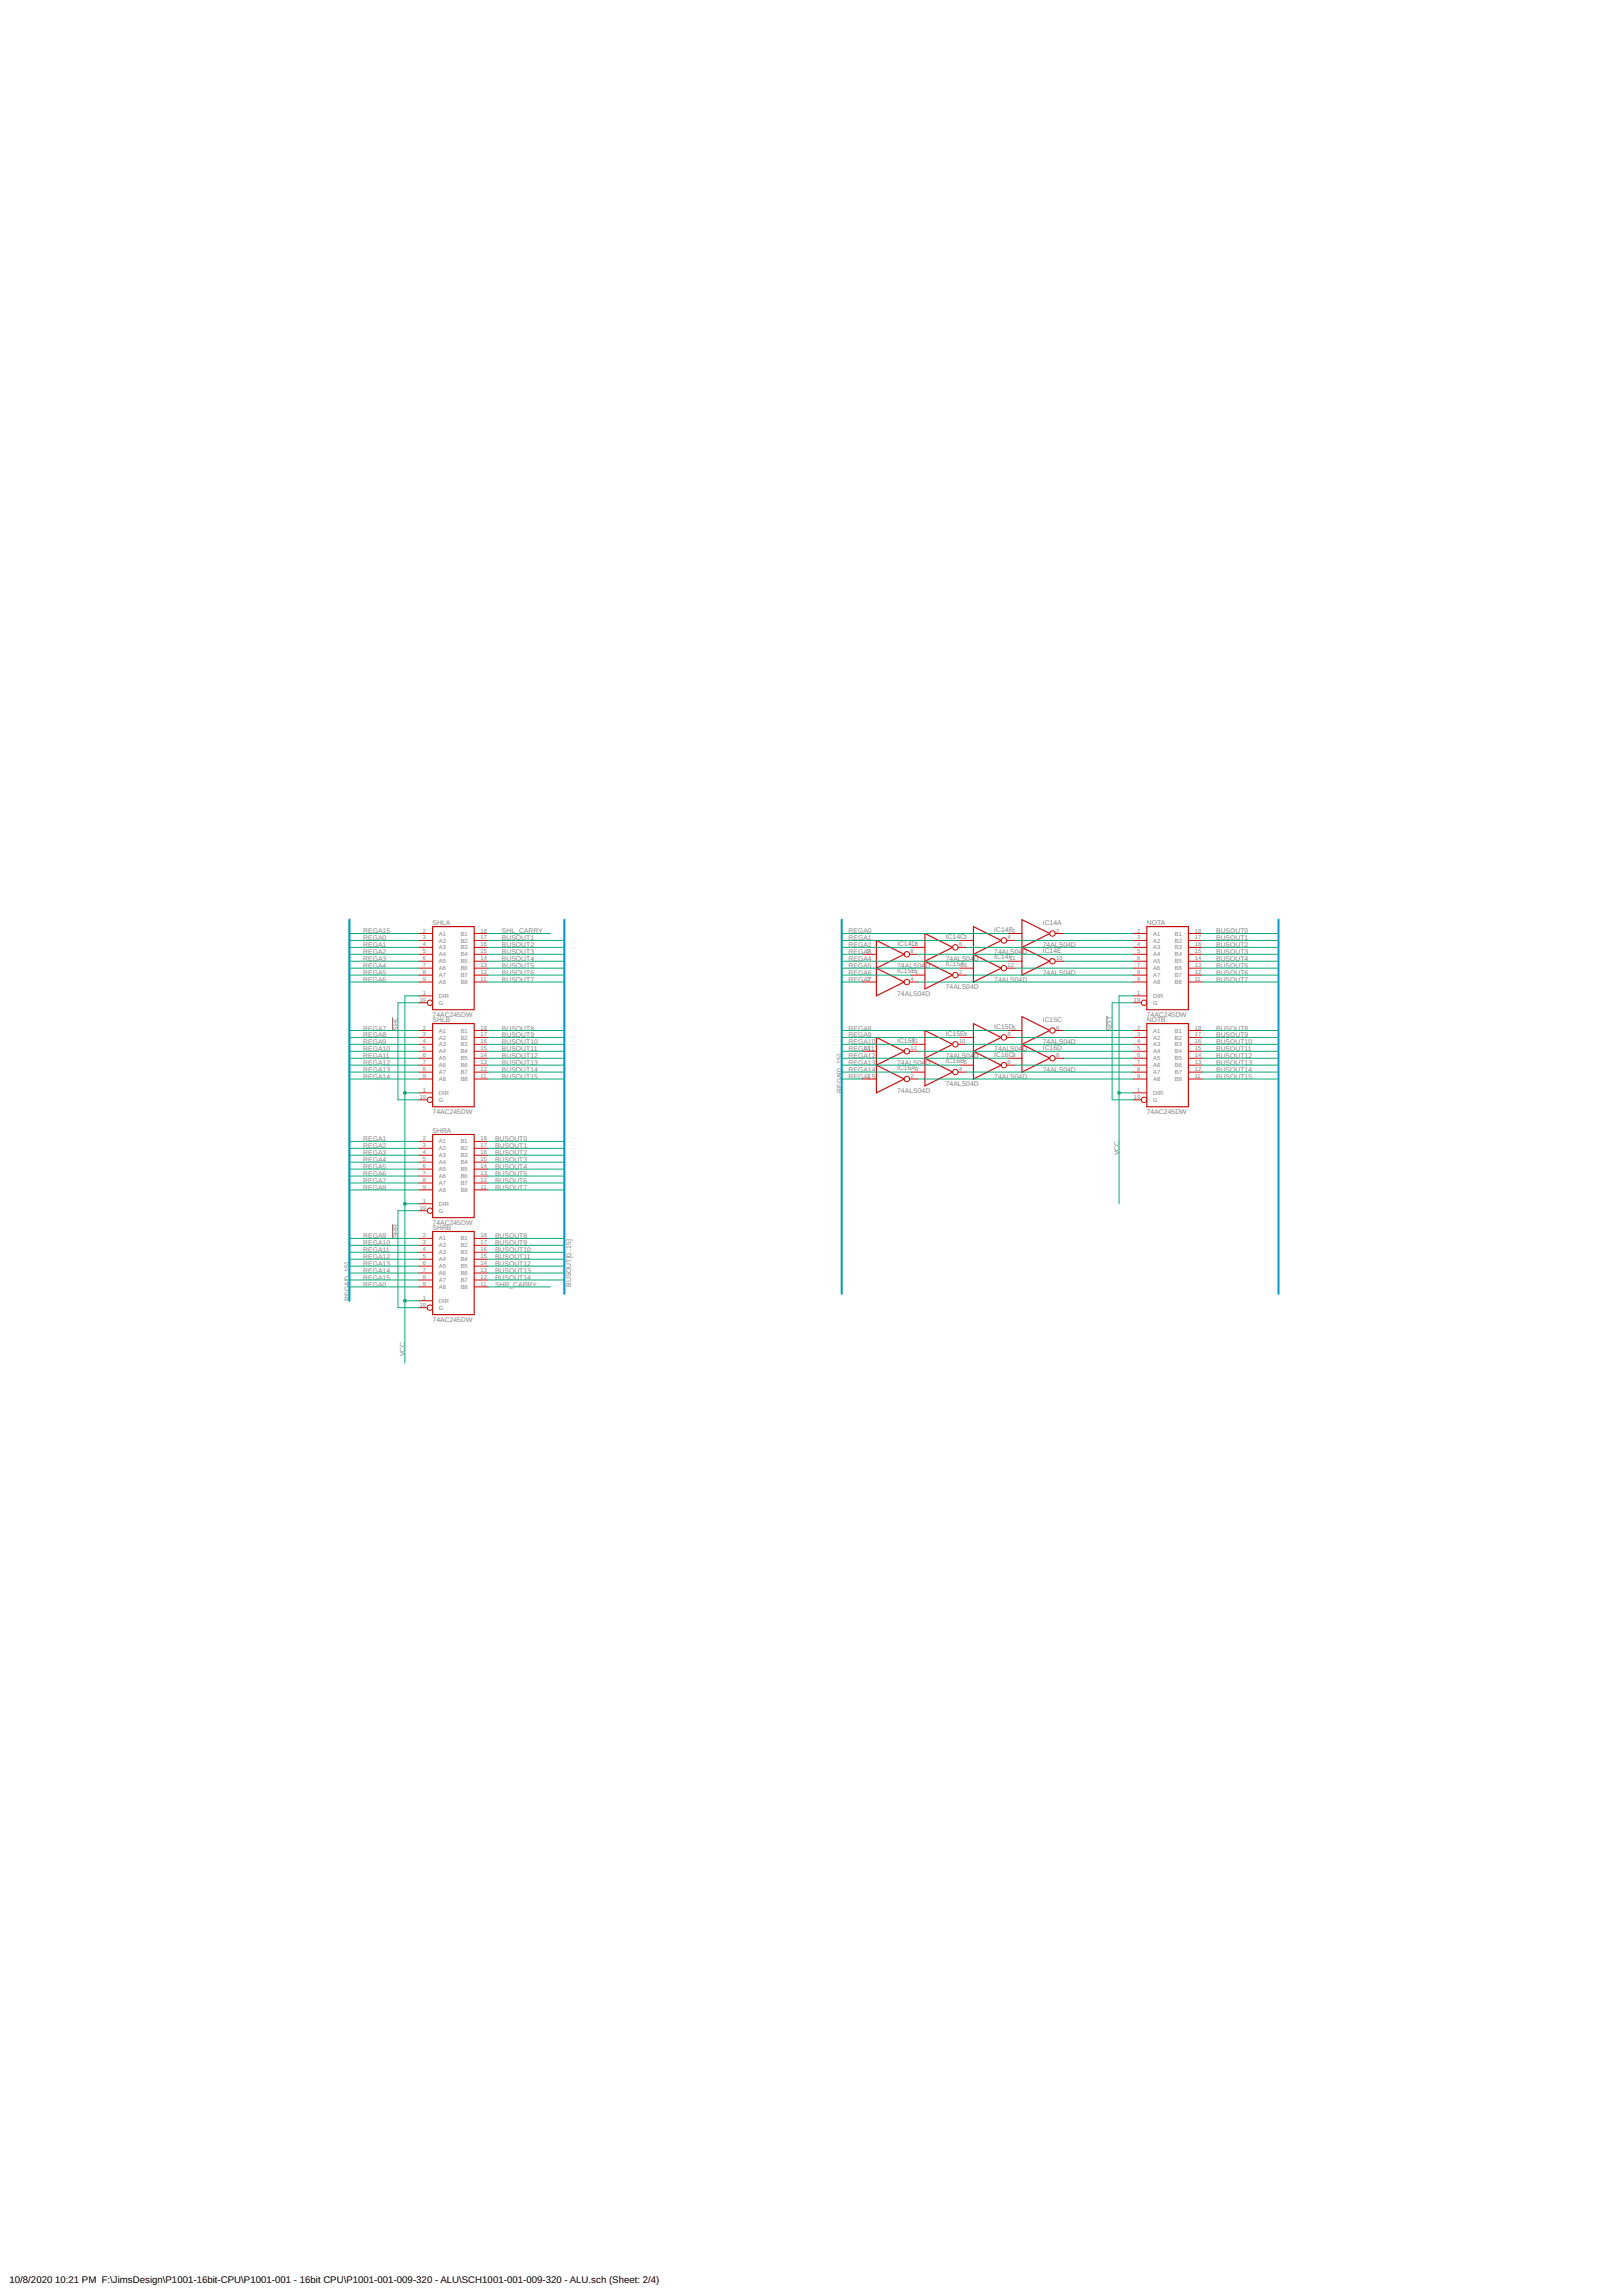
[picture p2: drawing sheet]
<svg xmlns="http://www.w3.org/2000/svg" width="594mm" height="841mm" viewBox="0 0 594 841" stroke-linecap="round" stroke-linejoin="round" font-family="sans-serif">
<defs><g id="words">
<g font-size="3.5">
<text x="3.5" y="836.5">10/8/2020</text>
<text x="20.2" y="836.5">10:21 PM F:\JimsDesign\P1001-16bit-CPU\P1001-001 - 16bit CPU\P1001-001-009-320 - ALU\SCH1001-001-009-320 - ALU.sch (Sheet: 2/4)</text>
</g>
<g font-size="2.5" fill="#808080">
<text x="158.4" y="338.9">SHLA</text>
<text x="364.2" y="341.5">IC14B</text>
<text x="381.9" y="338.9">IC14A</text>
<text x="420" y="338.9">NOTA</text>
<text x="133" y="344.6">REGA0</text>
<text x="133" y="347.2">REGA1</text>
<text x="133" y="342.1">REGA15</text>
<text x="183.8" y="344.6">BUSOUT1</text>
<text x="183.8" y="347.2">BUSOUT2</text>
<text x="183.8" y="342.1">SHL_CARRY</text>
<text x="310.8" y="342.1">REGA0</text>
<text x="310.8" y="344.6">REGA1</text>
<text x="310.8" y="347.2">REGA2</text>
<text x="328.6" y="346.5">IC14D</text>
<text x="346.4" y="344">IC14C</text>
<text x="381.9" y="347.2">74ALS04D</text>
<text x="445.4" y="342.1">BUSOUT0</text>
<text x="445.4" y="344.6">BUSOUT1</text>
<text x="445.4" y="347.2">BUSOUT2</text>
<text x="133" y="349.7">REGA2</text>
<text x="133" y="352.2">REGA3</text>
<text x="183.8" y="349.7">BUSOUT3</text>
<text x="183.8" y="352.2">BUSOUT4</text>
<text x="310.8" y="349.7">REGA3</text>
<text x="310.8" y="352.2">REGA4</text>
<text x="346.4" y="352.2">74ALS04</text>
<text x="356.7" y="352.2">D</text>
<text x="364.2" y="349.7">74ALS04</text>
<text x="364.2" y="351.6">IC14F</text>
<text x="374.5" y="349.7">D</text>
<text x="381.9" y="349.1">IC14E</text>
<text x="445.4" y="349.7">BUSOUT3</text>
<text x="445.4" y="352.2">BUSOUT4</text>
<text x="133" y="354.8">REGA4</text>
<text x="133" y="357.3">REGA5</text>
<text x="133" y="359.9">REGA6</text>
<text x="183.8" y="354.8">BUSOUT5</text>
<text x="183.8" y="357.3">BUSOUT6</text>
<text x="183.8" y="359.9">BUSOUT7</text>
<text x="310.8" y="354.8">REGA5</text>
<text x="310.8" y="357.3">REGA6</text>
<text x="310.8" y="359.9">REGA7</text>
<text x="328.6" y="354.8">74ALS04</text>
<text x="328.6" y="356.7">IC15B</text>
<text x="338.9" y="354.8">D</text>
<text x="346.4" y="354.2">IC15A</text>
<text x="364.2" y="359.9">74ALS04D</text>
<text x="381.9" y="357.3">74ALS04D</text>
<text x="445.4" y="354.8">BUSOUT5</text>
<text x="445.4" y="357.3">BUSOUT6</text>
<text x="445.4" y="359.9">BUSOUT7</text>
<text x="328.6" y="364.9">74ALS04D</text>
<text x="346.4" y="362.4">74ALS04D</text>
<text x="133" y="377.6">REGA7</text>
<text x="145.7" y="377.6" transform="rotate(-90 145.7 377.6)">SHL</text>
<text x="158.4" y="372.6">74AC245DW</text>
<text x="158.4" y="374.5">SHLB</text>
<text x="183.8" y="377.6">BUSOUT8</text>
<text x="310.8" y="377.6">REGA8</text>
<text x="364.2" y="377">IC15D</text>
<text x="381.9" y="374.5">IC15C</text>
<text x="407.3" y="377.6" transform="rotate(-90 407.3 377.6)">NOT</text>
<text x="420" y="372.6">74AC245DW</text>
<text x="420" y="374.5">NOTB</text>
<text x="445.4" y="377.6">BUSOUT8</text>
<text x="133" y="380.2">REGA8</text>
<text x="133" y="382.7">REGA9</text>
<text x="183.8" y="380.2">BUSOUT9</text>
<text x="183.8" y="382.7">BUSOUT10</text>
<text x="310.8" y="380.2">REGA9</text>
<text x="310.8" y="382.7">REGA10</text>
<text x="328.6" y="382.1">IC15F</text>
<text x="346.4" y="379.5">IC15E</text>
<text x="381.9" y="382.7">74ALS04D</text>
<text x="445.4" y="380.2">BUSOUT9</text>
<text x="445.4" y="382.7">BUSOUT10</text>
<text x="133" y="385.3">REGA10</text>
<text x="133" y="387.8">REGA11</text>
<text x="183.8" y="385.3">BUSOUT11</text>
<text x="183.8" y="387.8">BUSOUT12</text>
<text x="310.8" y="385.3">REGA11</text>
<text x="310.8" y="387.8">REGA12</text>
<text x="346.4" y="387.8">74ALS04</text>
<text x="346.4" y="389.7">IC16B</text>
<text x="356.7" y="387.8">D</text>
<text x="364.2" y="385.3">74ALS04</text>
<text x="364.2" y="387.2">IC16C</text>
<text x="374.5" y="385.3">D</text>
<text x="381.9" y="384.6">IC16D</text>
<text x="445.4" y="385.3">BUSOUT11</text>
<text x="445.4" y="387.8">BUSOUT12</text>
<text x="133" y="390.3">REGA12</text>
<text x="133" y="392.9">REGA13</text>
<text x="133" y="395.4">REGA14</text>
<text x="183.8" y="390.3">BUSOUT13</text>
<text x="183.8" y="392.9">BUSOUT14</text>
<text x="183.8" y="395.4">BUSOUT15</text>
<text x="310.8" y="390.3">REGA13</text>
<text x="310.8" y="392.9">REGA14</text>
<text x="310.8" y="395.4">REGA15</text>
<text x="328.6" y="390.3">74ALS04</text>
<text x="328.6" y="392.2">IC16A</text>
<text x="338.9" y="390.3">D</text>
<text x="364.2" y="395.4">74ALS04D</text>
<text x="381.9" y="392.9">74ALS04D</text>
<text x="445.4" y="390.3">BUSOUT13</text>
<text x="445.4" y="392.9">BUSOUT14</text>
<text x="445.4" y="395.4">BUSOUT15</text>
<text x="308.3" y="400.5" transform="rotate(-90 308.3 400.5)">REGA[0..15]</text>
<text x="328.6" y="400.5">74ALS04D</text>
<text x="346.4" y="398">74ALS04D</text>
<text x="158.4" y="408.1">74AC245DW</text>
<text x="420" y="408.1">74AC245DW</text>
<text x="133" y="418.3">REGA1</text>
<text x="158.4" y="415.1">SHRA</text>
<text x="181.3" y="418.3">BUSOUT0</text>
<text x="133" y="420.8">REGA2</text>
<text x="133" y="423.4">REGA3</text>
<text x="133" y="425.9">REGA4</text>
<text x="181.3" y="420.8">BUSOUT1</text>
<text x="181.3" y="423.4">BUSOUT2</text>
<text x="181.3" y="425.9">BUSOUT3</text>
<text x="409.9" y="423.4" transform="rotate(-90 409.9 423.4)">VCC</text>
<text x="133" y="428.4">REGA5</text>
<text x="133" y="431">REGA6</text>
<text x="181.3" y="428.4">BUSOUT4</text>
<text x="181.3" y="431">BUSOUT5</text>
<text x="133" y="433.5">REGA7</text>
<text x="133" y="436">REGA8</text>
<text x="181.3" y="433.5">BUSOUT6</text>
<text x="181.3" y="436">BUSOUT7</text>
<text x="158.4" y="448.7">74AC245DW</text>
<text x="133" y="453.8">REGA9</text>
<text x="145.7" y="453.8" transform="rotate(-90 145.7 453.8)">SHR</text>
<text x="158.4" y="450.7">SHRB</text>
<text x="181.3" y="453.8">BUSOUT8</text>
<text x="133" y="456.4">REGA10</text>
<text x="133" y="458.9">REGA11</text>
<text x="133" y="461.4">REGA12</text>
<text x="181.3" y="456.4">BUSOUT9</text>
<text x="181.3" y="458.9">BUSOUT10</text>
<text x="181.3" y="461.4">BUSOUT11</text>
<text x="133" y="464">REGA13</text>
<text x="133" y="466.5">REGA14</text>
<text x="181.3" y="464">BUSOUT12</text>
<text x="181.3" y="466.5">BUSOUT13</text>
<text x="133" y="471.6">REGA0</text>
<text x="133" y="469.1">REGA15</text>
<text x="181.3" y="469.1">BUSOUT14</text>
<text x="181.3" y="471.6">SHR_CARRY</text>
<text x="209.2" y="471.6" transform="rotate(-90 209.2 471.6)">BUSOUT[0..15]</text>
<text x="128" y="476.7" transform="rotate(-90 128 476.7)">REGA[0..15]</text>
<text x="158.4" y="484.3">74AC245DW</text>
<text x="148.3" y="497" transform="rotate(-90 148.3 497)">VCC</text>
</g>
<g font-size="2.1" fill="#808080">
<text x="154.9" y="341.7">2</text>
<text x="176" y="341.7">18</text>
<text x="370.8" y="341.7">1</text>
<text x="386.8" y="341.7">2</text>
<text x="416.5" y="341.7">2</text>
<text x="437.6" y="341.7">18</text>
<text x="154.9" y="344.3">3</text>
<text x="154.9" y="346.8">4</text>
<text x="160.8" y="342.9">A1</text>
<text x="160.8" y="345.4">A2</text>
<text x="160.8" y="347.9">A3</text>
<text x="168.7" y="347.9">B3</text>
<text x="168.7" y="345.4">B2</text>
<text x="168.7" y="342.9">B1</text>
<text x="176" y="346.8">16</text>
<text x="176" y="344.3">17</text>
<text x="335.2" y="346.8">5</text>
<text x="351.3" y="346.8">6</text>
<text x="353" y="344.3">3</text>
<text x="369" y="344.3">4</text>
<text x="416.5" y="344.3">3</text>
<text x="416.5" y="346.8">4</text>
<text x="422.4" y="342.9">A1</text>
<text x="422.4" y="345.4">A2</text>
<text x="422.4" y="347.9">A3</text>
<text x="430.3" y="347.9">B3</text>
<text x="430.3" y="345.4">B2</text>
<text x="430.3" y="342.9">B1</text>
<text x="437.6" y="346.8">16</text>
<text x="437.6" y="344.3">17</text>
<text x="154.9" y="349.4">5</text>
<text x="154.9" y="351.9">6</text>
<text x="160.8" y="350.5">A4</text>
<text x="160.8" y="353">A5</text>
<text x="168.7" y="353">B5</text>
<text x="168.7" y="350.5">B4</text>
<text x="176" y="351.9">14</text>
<text x="176" y="349.4">15</text>
<text x="317.5" y="349.4">9</text>
<text x="333.5" y="349.4">8</text>
<text x="369.8" y="351.9">11</text>
<text x="386.8" y="351.9">10</text>
<text x="416.5" y="349.4">5</text>
<text x="416.5" y="351.9">6</text>
<text x="422.4" y="350.5">A4</text>
<text x="422.4" y="353">A5</text>
<text x="430.3" y="353">B5</text>
<text x="430.3" y="350.5">B4</text>
<text x="437.6" y="351.9">14</text>
<text x="437.6" y="349.4">15</text>
<text x="154.9" y="354.4">7</text>
<text x="154.9" y="357">8</text>
<text x="154.9" y="359.5">9</text>
<text x="160.8" y="355.5">A6</text>
<text x="160.8" y="358.1">A7</text>
<text x="168.7" y="358.1">B7</text>
<text x="168.7" y="355.5">B6</text>
<text x="176" y="359.5">11</text>
<text x="176" y="357">12</text>
<text x="176" y="354.4">13</text>
<text x="317.5" y="359.5">3</text>
<text x="333.5" y="359.5">4</text>
<text x="335.2" y="357">1</text>
<text x="351.3" y="357">2</text>
<text x="351.8" y="354.4">13</text>
<text x="369" y="354.4">12</text>
<text x="416.5" y="354.4">7</text>
<text x="416.5" y="357">8</text>
<text x="416.5" y="359.5">9</text>
<text x="422.4" y="355.5">A6</text>
<text x="422.4" y="358.1">A7</text>
<text x="430.3" y="358.1">B7</text>
<text x="430.3" y="355.5">B6</text>
<text x="437.6" y="359.5">11</text>
<text x="437.6" y="357">12</text>
<text x="437.6" y="354.4">13</text>
<text x="154.9" y="364.6">1</text>
<text x="160.8" y="365.7">DIR</text>
<text x="160.8" y="360.6">A8</text>
<text x="168.7" y="360.6">B8</text>
<text x="416.5" y="364.6">1</text>
<text x="422.4" y="365.7">DIR</text>
<text x="422.4" y="360.6">A8</text>
<text x="430.3" y="360.6">B8</text>
<text x="153.7" y="367.1">19</text>
<text x="160.8" y="368.2">G</text>
<text x="415.3" y="367.1">19</text>
<text x="422.4" y="368.2">G</text>
<text x="154.9" y="377.3">2</text>
<text x="176" y="377.3">18</text>
<text x="370.8" y="377.3">5</text>
<text x="386.8" y="377.3">6</text>
<text x="416.5" y="377.3">2</text>
<text x="437.6" y="377.3">18</text>
<text x="154.9" y="379.8">3</text>
<text x="154.9" y="382.4">4</text>
<text x="160.8" y="378.4">A1</text>
<text x="160.8" y="380.9">A2</text>
<text x="160.8" y="383.5">A3</text>
<text x="168.7" y="383.5">B3</text>
<text x="168.7" y="380.9">B2</text>
<text x="168.7" y="378.4">B1</text>
<text x="176" y="382.4">16</text>
<text x="176" y="379.8">17</text>
<text x="334.2" y="382.4">11</text>
<text x="351.3" y="382.4">10</text>
<text x="353" y="379.8">9</text>
<text x="369" y="379.8">8</text>
<text x="416.5" y="379.8">3</text>
<text x="416.5" y="382.4">4</text>
<text x="422.4" y="378.4">A1</text>
<text x="422.4" y="380.9">A2</text>
<text x="422.4" y="383.5">A3</text>
<text x="430.3" y="383.5">B3</text>
<text x="430.3" y="380.9">B2</text>
<text x="430.3" y="378.4">B1</text>
<text x="437.6" y="382.4">16</text>
<text x="437.6" y="379.8">17</text>
<text x="154.9" y="384.9">5</text>
<text x="154.9" y="387.4">6</text>
<text x="154.9" y="390">7</text>
<text x="160.8" y="386">A4</text>
<text x="160.8" y="388.6">A5</text>
<text x="168.7" y="388.6">B5</text>
<text x="168.7" y="386">B4</text>
<text x="176" y="390">13</text>
<text x="176" y="387.4">14</text>
<text x="176" y="384.9">15</text>
<text x="316.3" y="384.9">13</text>
<text x="333.5" y="384.9">12</text>
<text x="353" y="390">5</text>
<text x="369" y="390">6</text>
<text x="370.8" y="387.4">9</text>
<text x="386.8" y="387.4">8</text>
<text x="416.5" y="384.9">5</text>
<text x="416.5" y="387.4">6</text>
<text x="416.5" y="390">7</text>
<text x="422.4" y="386">A4</text>
<text x="422.4" y="388.6">A5</text>
<text x="430.3" y="388.6">B5</text>
<text x="430.3" y="386">B4</text>
<text x="437.6" y="390">13</text>
<text x="437.6" y="387.4">14</text>
<text x="437.6" y="384.9">15</text>
<text x="154.9" y="392.5">8</text>
<text x="154.9" y="395.1">9</text>
<text x="160.8" y="391.1">A6</text>
<text x="160.8" y="393.6">A7</text>
<text x="168.7" y="393.6">B7</text>
<text x="168.7" y="391.1">B6</text>
<text x="176" y="395.1">11</text>
<text x="176" y="392.5">12</text>
<text x="317.5" y="395.1">1</text>
<text x="333.5" y="395.1">2</text>
<text x="335.2" y="392.5">3</text>
<text x="351.3" y="392.5">4</text>
<text x="416.5" y="392.5">8</text>
<text x="416.5" y="395.1">9</text>
<text x="422.4" y="391.1">A6</text>
<text x="422.4" y="393.6">A7</text>
<text x="430.3" y="393.6">B7</text>
<text x="430.3" y="391.1">B6</text>
<text x="437.6" y="395.1">11</text>
<text x="437.6" y="392.5">12</text>
<text x="154.9" y="400.1">1</text>
<text x="160.8" y="401.3">DIR</text>
<text x="160.8" y="396.2">A8</text>
<text x="168.7" y="396.2">B8</text>
<text x="416.5" y="400.1">1</text>
<text x="422.4" y="401.3">DIR</text>
<text x="422.4" y="396.2">A8</text>
<text x="430.3" y="396.2">B8</text>
<text x="153.7" y="402.7">19</text>
<text x="160.8" y="403.8">G</text>
<text x="415.3" y="402.7">19</text>
<text x="422.4" y="403.8">G</text>
<text x="154.9" y="417.9">2</text>
<text x="160.8" y="419">A1</text>
<text x="168.7" y="419">B1</text>
<text x="176" y="417.9">18</text>
<text x="154.9" y="420.5">3</text>
<text x="154.9" y="423">4</text>
<text x="154.9" y="425.5">5</text>
<text x="160.8" y="421.6">A2</text>
<text x="160.8" y="424.1">A3</text>
<text x="168.7" y="424.1">B3</text>
<text x="168.7" y="421.6">B2</text>
<text x="176" y="425.5">15</text>
<text x="176" y="423">16</text>
<text x="176" y="420.5">17</text>
<text x="154.9" y="428.1">6</text>
<text x="154.9" y="430.6">7</text>
<text x="160.8" y="426.7">A4</text>
<text x="160.8" y="429.2">A5</text>
<text x="160.8" y="431.7">A6</text>
<text x="168.7" y="431.7">B6</text>
<text x="168.7" y="429.2">B5</text>
<text x="168.7" y="426.7">B4</text>
<text x="176" y="430.6">13</text>
<text x="176" y="428.1">14</text>
<text x="154.9" y="433.2">8</text>
<text x="154.9" y="435.7">9</text>
<text x="160.8" y="434.3">A7</text>
<text x="160.8" y="436.8">A8</text>
<text x="168.7" y="436.8">B8</text>
<text x="168.7" y="434.3">B7</text>
<text x="176" y="435.7">11</text>
<text x="176" y="433.2">12</text>
<text x="153.7" y="443.3">19</text>
<text x="154.9" y="440.8">1</text>
<text x="160.8" y="441.9">DIR</text>
<text x="160.8" y="444.4">G</text>
<text x="154.9" y="453.5">2</text>
<text x="160.8" y="454.6">A1</text>
<text x="168.7" y="454.6">B1</text>
<text x="176" y="453.5">18</text>
<text x="154.9" y="456">3</text>
<text x="154.9" y="458.5">4</text>
<text x="154.9" y="461.1">5</text>
<text x="160.8" y="457.1">A2</text>
<text x="160.8" y="459.7">A3</text>
<text x="168.7" y="459.7">B3</text>
<text x="168.7" y="457.1">B2</text>
<text x="176" y="461.1">15</text>
<text x="176" y="458.5">16</text>
<text x="176" y="456">17</text>
<text x="154.9" y="463.6">6</text>
<text x="154.9" y="466.2">7</text>
<text x="160.8" y="462.2">A4</text>
<text x="160.8" y="464.7">A5</text>
<text x="160.8" y="467.3">A6</text>
<text x="168.7" y="467.3">B6</text>
<text x="168.7" y="464.7">B5</text>
<text x="168.7" y="462.2">B4</text>
<text x="176" y="466.2">13</text>
<text x="176" y="463.6">14</text>
<text x="154.9" y="468.7">8</text>
<text x="154.9" y="471.2">9</text>
<text x="160.8" y="469.8">A7</text>
<text x="160.8" y="472.4">A8</text>
<text x="168.7" y="472.4">B8</text>
<text x="168.7" y="469.8">B7</text>
<text x="176" y="471.2">11</text>
<text x="176" y="468.7">12</text>
<text x="153.7" y="478.9">19</text>
<text x="154.9" y="476.3">1</text>
<text x="160.8" y="477.4">DIR</text>
<text x="160.8" y="480">G</text>
</g>
</g></defs>
<path d="M143.8 372.8v4.8M405.4 372.3v5.3M143.8 448.6v5.2" fill="none" stroke="#808080" stroke-width=".37"/>
<g fill="none" stroke="#c90d0c" stroke-width=".42">
<path d="M158.5 339.6h15.2v30.4h-15.2zM356.5 339.6l10.2 5-10.2 5.1 10.2 5.1-10.2 5.1zM374.3 337l10.2 5.1-10.2 5.1 10.2 5.1-10.2 5zM420 339.6h15.3v30.4h-15.3zM321 344.6l10.2 5.1-10.2 5.1 10.2 5.1-10.2 5zM338.8 342.1l10.1 5.1-10.1 5.1 10.1 5-10.1 5.1zM158.5 375.1h15.2v30.5h-15.2zM338.8 377.6l10.1 5.1-10.1 5.1 10.1 5.1-10.1 5.1zM356.5 375.1l10.2 5.1-10.2 5.1 10.2 5-10.2 5.1zM374.3 372.6l10.2 5-10.2 5.1 10.2 5.1-10.2 5.1zM420 375.1h15.3v30.5h-15.3zM321 380.2l10.2 5.1-10.2 5 10.2 5.1-10.2 5.1z"/>
<path d="M158.5 415.7h15.2v30.5h-15.2zM158.5 451.3h15.2v30.5h-15.2z"/>
</g>
<g fill="none" stroke="#c90d0c" stroke-width=".37">
<path d="M153.4 342.1h5.1M153.4 344.6h5.1M153.4 347.2h5.1M153.4 349.7h5.1M153.4 352.3h5.1M153.4 354.8h5.1M153.4 357.3h5.1M153.4 359.9h5.1M173.7 342.1h5.1M173.7 344.6h5.1M173.7 347.2h5.1M173.7 349.7h5.1"/>
<path d="M173.7 352.3h5.1M173.7 354.8h5.1M173.7 357.3h5.1M173.7 359.9h5.1M315.9 349.7h5.1M315.9 359.9h5.1M333.1 349.7h3.1M333.1 359.9h3.1M333.7 347.2h5.1M333.7 357.3h5.1M350.9 347.2h3.1M350.9 357.3h3.1"/>
<path d="M351.5 344.6h5M351.5 354.8h5M368.7 344.6h3.1M368.7 354.8h3.1M369.2 342.1h5.1M369.2 352.3h5.1M386.5 342.1h3.1M386.5 352.3h3.1M415 342.1h5M415 344.6h5M415 347.2h5M415 349.7h5"/>
<path d="M415 352.3h5M415 354.8h5M415 357.3h5M415 359.9h5M435.3 342.1h5.1M435.3 344.6h5.1M435.3 347.2h5.1M435.3 349.7h5.1M435.3 352.3h5.1M435.3 354.8h5.1M435.3 357.3h5.1M435.3 359.9h5.1"/>
<path d="M153.4 364.9h5.1M153.4 367.5h3.1M153.4 377.6h5.1M173.7 377.6h5.1M369.2 377.6h5.1M386.5 377.6h3.1M415 364.9h5M415 367.5h3M415 377.6h5M435.3 377.6h5.1M153.4 380.2h5.1M153.4 382.7h5.1"/>
<path d="M153.4 385.3h5.1M153.4 387.8h5.1M153.4 390.3h5.1M153.4 392.9h5.1M153.4 395.4h5.1M173.7 380.2h5.1M173.7 382.7h5.1M173.7 385.3h5.1M173.7 387.8h5.1M173.7 390.3h5.1M173.7 392.9h5.1M173.7 395.4h5.1"/>
<path d="M315.9 385.3h5.1M315.9 395.4h5.1M333.1 385.3h3.1M333.1 395.4h3.1M333.7 382.7h5.1M333.7 392.9h5.1M350.9 382.7h3.1M350.9 392.9h3.1M351.5 380.2h5M351.5 390.3h5M368.7 380.2h3.1M368.7 390.3h3.1"/>
<path d="M369.2 387.8h5.1M386.5 387.8h3.1M415 380.2h5M415 382.7h5M415 385.3h5M415 387.8h5M415 390.3h5M415 392.9h5M415 395.4h5M435.3 380.2h5.1M435.3 382.7h5.1M435.3 385.3h5.1"/>
<path d="M435.3 387.8h5.1M435.3 390.3h5.1M435.3 392.9h5.1M435.3 395.4h5.1M153.4 400.5h5.1M153.4 403h3.1M153.4 418.3h5.1M173.7 418.3h5.1M415 400.5h5M415 403h3M153.4 420.8h5.1M153.4 423.4h5.1"/>
<path d="M153.4 425.9h5.1M153.4 428.4h5.1M153.4 431h5.1M153.4 433.5h5.1M153.4 436.1h5.1M173.7 420.8h5.1M173.7 423.4h5.1M173.7 425.9h5.1M173.7 428.4h5.1M173.7 431h5.1M173.7 433.5h5.1M173.7 436.1h5.1"/>
<path d="M153.4 441.1h5.1M153.4 443.7h3.1M153.4 453.8h5.1M153.4 456.4h5.1M153.4 458.9h5.1M173.7 453.8h5.1M173.7 456.4h5.1M173.7 458.9h5.1M153.4 476.7h5.1M153.4 461.5h5.1M153.4 464h5.1M153.4 466.5h5.1"/>
<path d="M153.4 469.1h5.1M153.4 471.6h5.1M153.4 479.2h3.1M173.7 461.5h5.1M173.7 464h5.1M173.7 466.5h5.1M173.7 469.1h5.1M173.7 471.6h5.1"/>
<circle cx="332.1" cy="359.9" r=".99"/>
<circle cx="332.1" cy="349.7" r=".99"/>
<circle cx="349.9" cy="357.3" r=".99"/>
<circle cx="349.9" cy="347.2" r=".99"/>
<circle cx="367.7" cy="344.6" r=".99"/>
<circle cx="367.7" cy="354.8" r=".99"/>
<circle cx="385.5" cy="342.1" r=".99"/>
<circle cx="385.5" cy="352.3" r=".99"/>
<circle cx="157.5" cy="367.5" r=".99"/>
<circle cx="385.5" cy="377.6" r=".99"/>
<circle cx="419" cy="367.5" r=".99"/>
<circle cx="332.1" cy="385.3" r=".99"/>
<circle cx="332.1" cy="395.4" r=".99"/>
<circle cx="349.9" cy="382.7" r=".99"/>
<circle cx="349.9" cy="392.9" r=".99"/>
<circle cx="367.7" cy="380.2" r=".99"/>
<circle cx="367.7" cy="390.3" r=".99"/>
<circle cx="385.5" cy="387.8" r=".99"/>
<circle cx="157.5" cy="403" r=".99"/>
<circle cx="419" cy="403" r=".99"/>
<circle cx="157.5" cy="443.7" r=".99"/>
<circle cx="157.5" cy="479.2" r=".99"/>
</g>
<path d="M128 337v139.7M206.7 337v137.1M308.3 337v137.1M468.3 337v137.1" fill="none" stroke="#0696d7" stroke-width=".76"/>
<g fill="none" stroke="#0dab76" stroke-width=".37">
<path d="M128 342.1h25.4M128 344.6h25.4M128 347.2h25.4M128 349.7h25.4M128 352.3h25.4M128 354.8h25.4M128 357.3h25.4M128 359.9h25.4M178.8 342.1h22.8M178.8 344.6h27.9M178.8 347.2h27.9M178.8 349.7h27.9"/>
<path d="M178.8 352.3h27.9M178.8 354.8h27.9M178.8 357.3h27.9M178.8 359.9h27.9M308.3 342.1h60.9M308.3 344.6h43.2M308.3 347.2h25.4M308.3 349.7h7.6M308.3 352.3h60.9M308.3 354.8h43.2M308.3 357.3h25.4M308.3 359.9h7.6"/>
<path d="M336.2 349.7h78.8M336.2 359.9h78.8M354 347.2h61M354 357.3h61M371.8 344.6h43.2M371.8 354.8h43.2M389.6 342.1h25.4M389.6 352.3h25.4M440.4 342.1h27.9M440.4 344.6h27.9M440.4 347.2h27.9M440.4 349.7h27.9"/>
<path d="M440.4 352.3h27.9M440.4 354.8h27.9M440.4 357.3h27.9M440.4 359.9h27.9M128 377.6h25.4M153.4 364.9h-5.1v134.6M153.4 367.5h-7.6v35.5h7.6M178.8 377.6h27.9M308.3 377.6h60.9M389.6 377.6h25.4M415 364.9h-5.1v76.2M415 367.5h-7.7v35.5h7.7"/>
<path d="M440.4 377.6h27.9M128 380.2h25.4M128 382.7h25.4M128 385.3h25.4M128 387.8h25.4M128 390.3h25.4M128 392.9h25.4M128 395.4h25.4M178.8 380.2h27.9M178.8 382.7h27.9M178.8 385.3h27.9M178.8 387.8h27.9"/>
<path d="M178.8 390.3h27.9M178.8 392.9h27.9M178.8 395.4h27.9M308.3 380.2h43.2M308.3 382.7h25.4M308.3 385.3h7.6M308.3 392.9h25.4M308.3 395.4h7.6M336.2 385.3h78.8M336.2 395.4h78.8M354 382.7h61M354 392.9h61"/>
<path d="M369.2 387.8h-60.9v2.5h43.2M371.8 380.2h43.2M371.8 390.3h43.2M389.6 387.8h25.4M440.4 380.2h27.9M440.4 382.7h27.9M440.4 385.3h27.9M440.4 387.8h27.9M440.4 390.3h27.9M440.4 392.9h27.9M440.4 395.4h27.9M128 418.3h25.4"/>
<path d="M148.3 400.5h5.1M178.8 418.3h27.9M409.9 400.5h5.1M128 420.8h25.4M128 423.4h25.4M128 425.9h25.4M128 428.4h25.4M128 431h25.4M128 433.5h25.4M128 436.1h25.4M178.8 420.8h27.9M178.8 423.4h27.9"/>
<path d="M178.8 425.9h27.9M178.8 428.4h27.9M178.8 431h27.9M178.8 433.5h27.9M178.8 436.1h27.9M128 453.8h25.4M128 456.4h25.4M128 458.9h25.4M148.3 441.1h5.1M153.4 443.7h-7.6v35.5h7.6M178.8 453.8h27.9M178.8 456.4h27.9"/>
<path d="M178.8 458.9h27.9M128 461.5h25.4M128 464h25.4M128 466.5h25.4M128 469.1h25.4M128 471.6h25.4M148.3 476.7h5.1M178.8 461.5h27.9M178.8 464h27.9M178.8 466.5h27.9M178.8 469.1h27.9M178.8 471.6h22.8"/>
</g>
<g fill="#0dab76" stroke="#0dab76" stroke-width=".37">
<circle cx="148.3" cy="400.5" r=".51"/>
<circle cx="148.3" cy="441.1" r=".51"/>
<circle cx="148.3" cy="476.7" r=".51"/>
<circle cx="409.9" cy="400.5" r=".51"/>
</g>
<use href="#words"/>
</svg>
